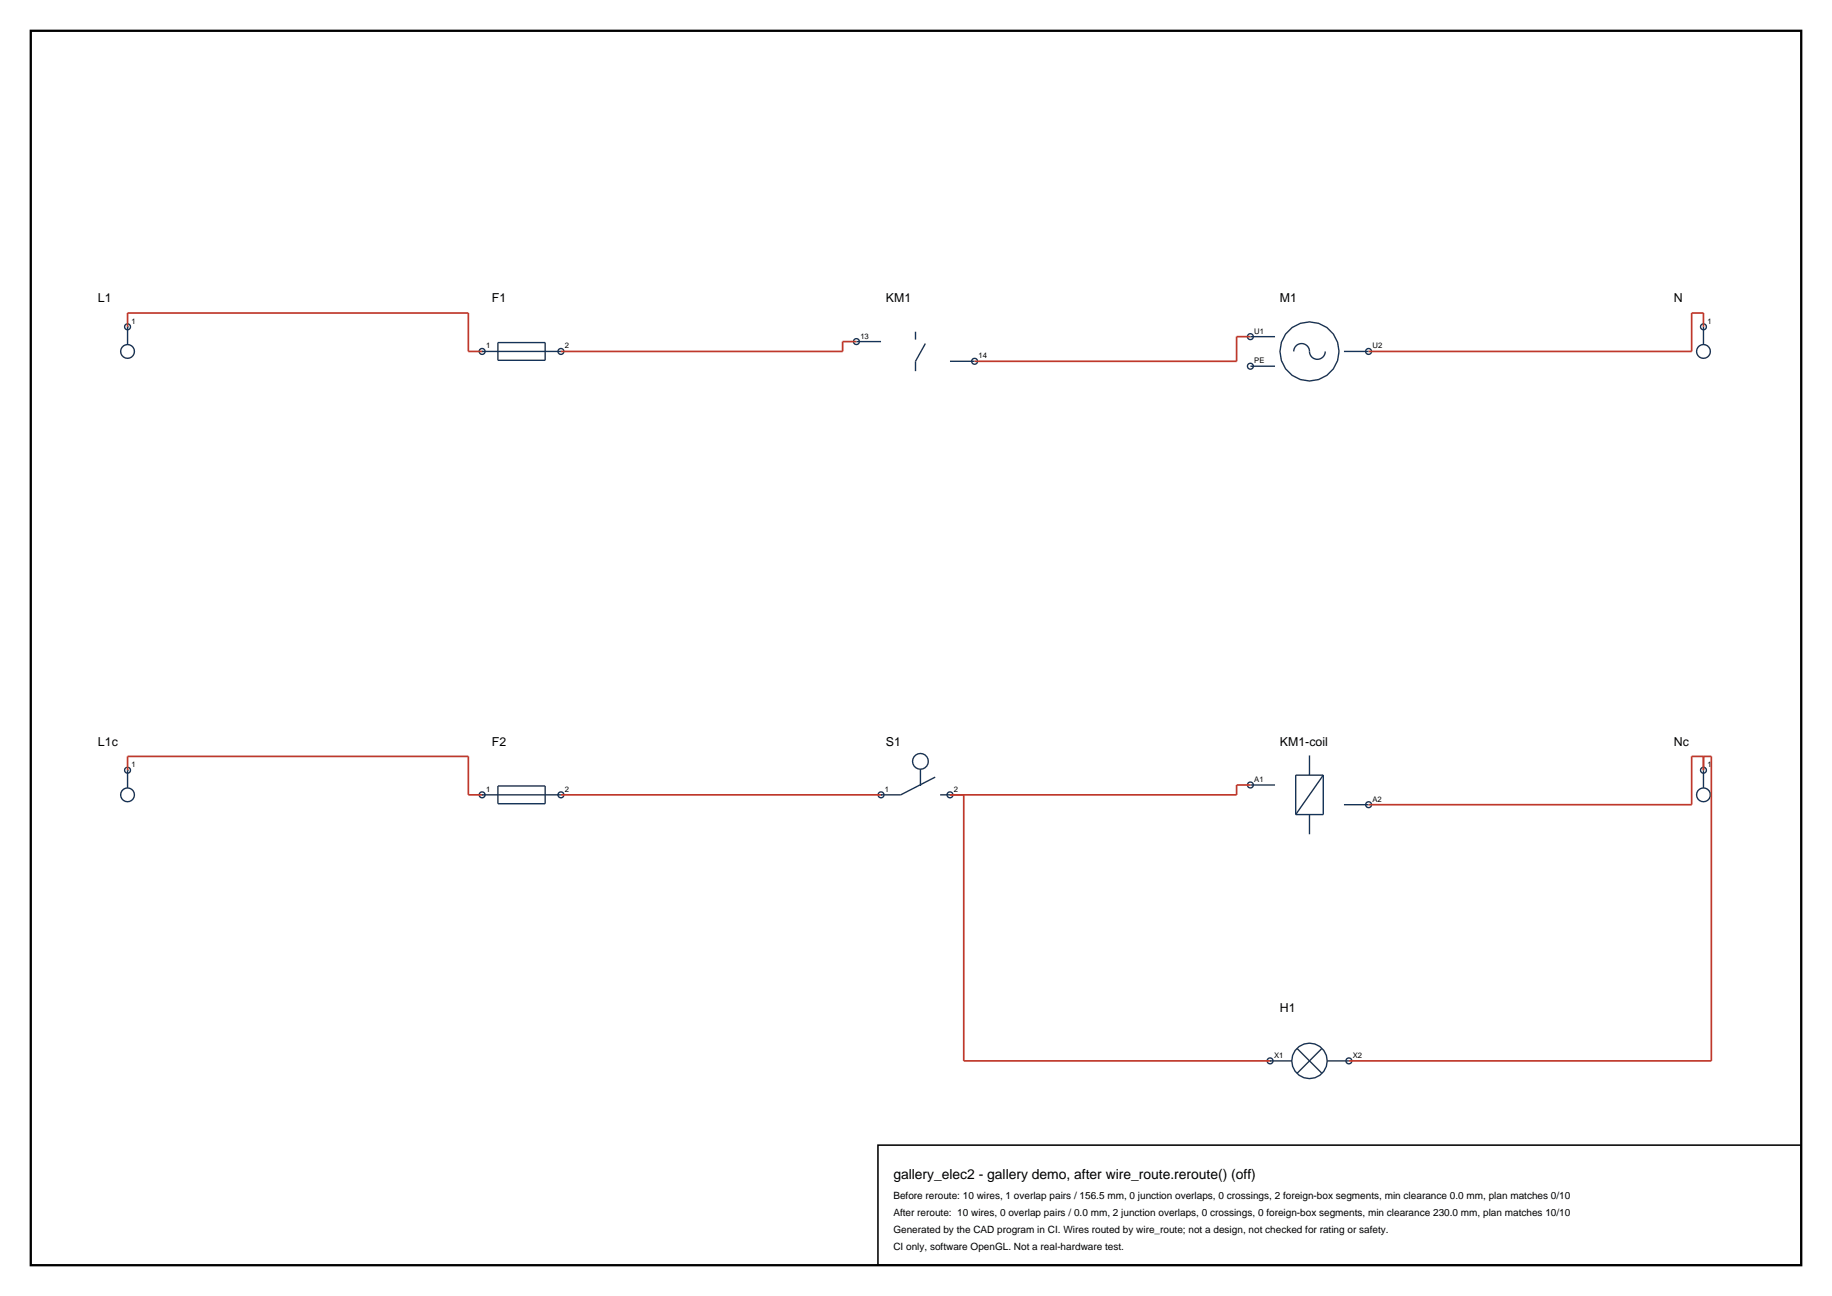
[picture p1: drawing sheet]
<svg xmlns="http://www.w3.org/2000/svg" width="420mm" height="297mm" viewBox="0 0 420 297" stroke-linecap="round" stroke-linejoin="round" font-family="sans-serif">
<defs><g id="words">
<text font-size="3.2" x="204.8" y="270.2">gallery_elec2 - gallery demo, after wire_route.reroute() (off)</text>
<g font-size="2.8">
<text x="22.5" y="69.2">L1</text>
<text x="112.8" y="69.2">F1</text>
<text x="203.1" y="69.2">KM1</text>
<text x="293.4" y="69.2">M1</text>
<text x="383.8" y="69.2">N</text>
<text x="22.5" y="170.9">L1c</text>
<text x="112.8" y="170.9">F2</text>
<text x="203.1" y="170.9">S1</text>
<text x="293.4" y="170.9">KM1-coil</text>
<text x="383.8" y="170.9">Nc</text>
<text x="293.4" y="231.8">H1</text>
</g>
<g font-size="2.3">
<text x="204.8" y="274.8">Before reroute: 10 wires, 1 overlap pairs / 156.5 mm, 0 junction overlaps, 0 crossings, 2 foreign-box segments, min clearance 0.0 mm, plan matches 0/10</text>
<text x="204.8" y="278.7">After reroute: 10 wires, 0 overlap pairs / 0.0 mm, 2 junction overlaps, 0 crossings, 0 foreign-box segments, min clearance 230.0 mm, plan matches 10/10</text>
<text x="204.8" y="282.5">Generated by the CAD program in CI. Wires routed by wire_route; not a design, not checked for rating or safety.</text>
<text x="204.8" y="286.4">CI only, software OpenGL. Not a real-hardware test.</text>
</g>
<g font-size="1.8">
<text x="30.1" y="74.2">1</text>
<text x="197.2" y="77.6">13</text>
<text x="287.6" y="76.5">U1</text>
<text x="391.4" y="74.2">1</text>
<text x="111.4" y="79.9">1</text>
<text x="129.5" y="79.9">2</text>
<text x="224.3" y="82.1">14</text>
<text x="287.6" y="83.2">PE</text>
<text x="314.7" y="79.9">U2</text>
<text x="30.1" y="175.8">1</text>
<text x="287.6" y="179.2">A1</text>
<text x="391.4" y="175.8">1</text>
<text x="111.4" y="181.5">1</text>
<text x="129.5" y="181.5">2</text>
<text x="202.9" y="181.5">1</text>
<text x="218.7" y="181.5">2</text>
<text x="314.7" y="183.7">A2</text>
<text x="292.1" y="242.4">X1</text>
<text x="310.1" y="242.4">X2</text>
</g>
</g></defs>
<path d="M7.1 7.1h405.8v282.8h-405.8z" fill="none" stroke="#000" stroke-width=".53"/>
<g fill="none" stroke="#143359" stroke-width=".32">
<path d="M29.2 74.9v4.1M114.1 78.5h10.9v4.1h-10.9zM196.3 78.3h5.7M209.9 76v1.8M212.1 78.7l-2.2 4.1v2.3M286.7 77.2h5.6M390.5 74.9v4.1M390.5 74.9h.1M110.5 80.5h18.1M217.8 82.8h5.6M286.7 83.9h5.6M296.6 80.5a1.83 1.83 0 0 1 2-1.8 1.83 1.83 0 0 1 1.6 2.1 1.81 1.81 0 0 0 2 1.5 1.81 1.81 0 0 0 1.6-1.8"/>
<path d="M308.1 80.5h5.7M29.2 176.5v4.1M211 176.3v3.8M214.4 178.1l-7.9 4.1h-4.5M286.7 179.9h5.6M300.2 173.1v4.5M303.4 177.6v9.1h-6.4M303.4 177.6h-6.4v9.1M303.4 177.6l-6.4 9.1M390.5 176.5v4.1M390.5 176.5h.1M110.5 182.2h18.1"/>
<path d="M114.1 180.1h10.9v4.1h-10.9zM215.5 182.2h2.3M300.2 186.7v4.5M308.1 184.4h5.7M291.2 243.1h4.9M297.3 240.3l5.8 5.7M303.1 240.3l-5.8 5.7M304.3 243.1h4.9"/>
<circle cx="29.2" cy="74.9" r=".68"/>
<circle cx="196.3" cy="78.3" r=".68"/>
<circle cx="286.7" cy="77.2" r=".68"/>
<circle cx="390.5" cy="74.9" r=".68"/>
<circle cx="29.2" cy="80.5" r="1.58"/>
<circle cx="110.5" cy="80.5" r=".68"/>
<circle cx="128.6" cy="80.5" r=".68"/>
<circle cx="223.4" cy="82.8" r=".68"/>
<circle cx="286.7" cy="83.9" r=".68"/>
<circle cx="300.2" cy="80.5" r="6.8"/>
<circle cx="313.8" cy="80.5" r=".68"/>
<circle cx="390.5" cy="80.5" r="1.58"/>
<circle cx="29.2" cy="176.5" r=".68"/>
<circle cx="211" cy="174.5" r="1.81"/>
<circle cx="286.7" cy="179.9" r=".68"/>
<circle cx="390.5" cy="176.5" r=".68"/>
<circle cx="29.2" cy="182.2" r="1.58"/>
<circle cx="110.5" cy="182.2" r=".68"/>
<circle cx="128.6" cy="182.2" r=".68"/>
<circle cx="202" cy="182.2" r=".68"/>
<circle cx="217.8" cy="182.2" r=".68"/>
<circle cx="313.8" cy="184.4" r=".68"/>
<circle cx="390.5" cy="182.2" r="1.58"/>
<circle cx="291.2" cy="243.1" r=".68"/>
<circle cx="300.2" cy="243.1" r="4.1"/>
<circle cx="309.2" cy="243.1" r=".68"/>
</g>
<path d="M29.2 74.9v-3.2h78.2v8.8h3.1M196.3 78.3h-3.1v2.2h-64.6M286.7 77.2h-3.2v5.6h-60.1M390.5 74.9v-3.2h-2.7v8.8h-74M29.2 176.5v-3.2h78.2v8.9h3.1M286.7 179.9h-3.2v2.3h-65.7M390.5 173.3v3.2M128.6 182.2h73.4M220.9 182.2v60.9h70.3M313.8 184.4h74v-11.1h4.5v69.8h-83.1" fill="none" stroke="#bf382b" stroke-width=".39"/>
<path d="M201.3 262.4h211.6v27.5h-211.6z" fill="none" stroke="#000" stroke-width=".35"/>
<use href="#words"/>
</svg>
